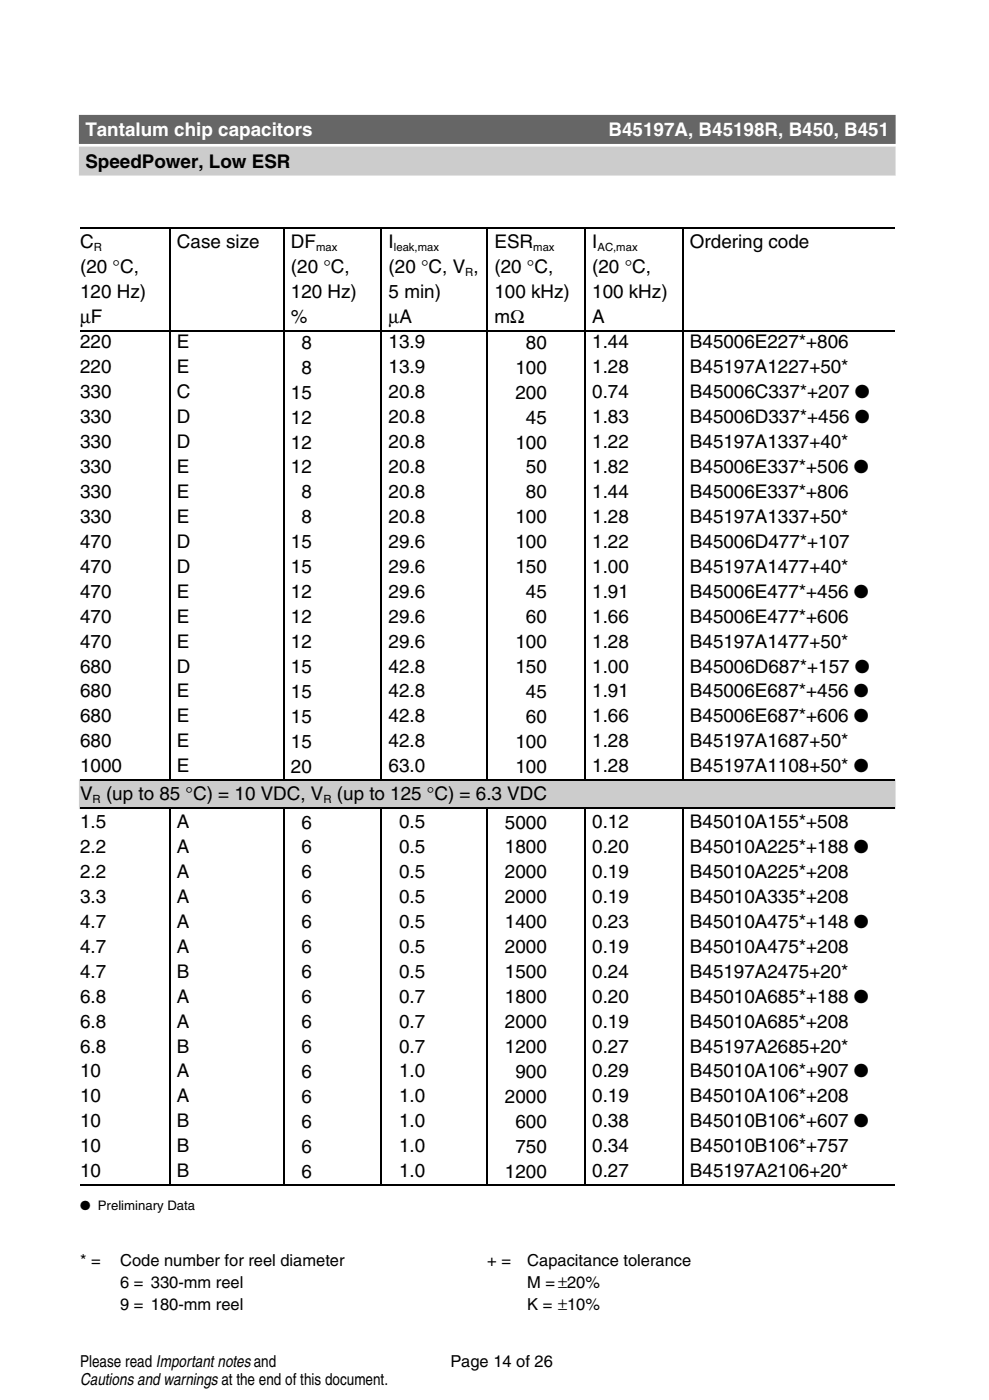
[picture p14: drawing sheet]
<svg xmlns="http://www.w3.org/2000/svg" width="148mm" height="210mm" viewBox="0 0 148 210" stroke-linecap="round" stroke-linejoin="round" font-family="sans-serif">
<defs><g id="words">
<g font-size="2.8" fill="#fff">
<text x="12.8" y="20.4">Tantalum chip capacitors</text>
<text x="91.2" y="20.4">B45197A, B45198R, B450, B451</text>
</g>
<g font-size="2.8">
<text x="12.8" y="25.2">SpeedPower, Low ESR</text>
<text x="12" y="37.2">C</text>
<text x="12" y="40.9">(20 °C,</text>
<text x="26.5" y="37.2">Case size</text>
<text x="43.6" y="37.2">DF</text>
<text x="43.6" y="40.9">(20 °C,</text>
<text x="58.2" y="37.2">I</text>
<text x="58.2" y="40.9">(20 °C, V ,</text>
<text x="74.1" y="37.2">ESR</text>
<text x="74.1" y="40.9">(20 °C,</text>
<text x="88.7" y="37.2">I</text>
<text x="88.7" y="40.9">(20 °C,</text>
<text x="103.4" y="37.2">Ordering code</text>
<text x="12" y="44.7">120 Hz)</text>
<text x="43.6" y="44.7">120 Hz)</text>
<text x="58.2" y="44.7">5 min)</text>
<text x="74.1" y="44.7">100 kHz)</text>
<text x="88.7" y="44.7">100 kHz)</text>
<text x="12" y="48.4">µF</text>
<text x="12" y="52.2">220</text>
<text x="26.5" y="52.2">E</text>
<text x="43.6" y="48.4">%</text>
<text x="45.2" y="52.3">8</text>
<text x="58.2" y="48.4">µA</text>
<text x="58.2" y="52.2">13.9</text>
<text x="74.1" y="48.4">mΩ</text>
<text x="78.8" y="52.3">80</text>
<text x="88.7" y="48.4">A</text>
<text x="88.7" y="52.2">1.44</text>
<text x="103.4" y="52.2">B45006E227*+806</text>
<text x="12" y="56">220</text>
<text x="12" y="59.7">330</text>
<text x="26.5" y="56">E</text>
<text x="26.5" y="59.7">C</text>
<text x="43.6" y="59.8">15</text>
<text x="45.2" y="56">8</text>
<text x="58.2" y="56">13.9</text>
<text x="58.2" y="59.7">20.8</text>
<text x="77.2" y="56">100</text>
<text x="77.2" y="59.8">200</text>
<text x="88.7" y="56">1.28</text>
<text x="88.7" y="59.7">0.74</text>
<text x="103.4" y="56">B45197A1227+50*</text>
<text x="103.4" y="59.7">B45006C337*+207 ●</text>
<text x="12" y="63.4">330</text>
<text x="26.5" y="63.4">D</text>
<text x="43.6" y="63.5">12</text>
<text x="58.2" y="63.4">20.8</text>
<text x="78.8" y="63.5">45</text>
<text x="88.7" y="63.4">1.83</text>
<text x="103.4" y="63.4">B45006D337*+456 ●</text>
<text x="12" y="67.2">330</text>
<text x="12" y="70.9">330</text>
<text x="26.5" y="67.2">D</text>
<text x="26.5" y="70.9">E</text>
<text x="43.6" y="67.3">12</text>
<text x="43.6" y="71">12</text>
<text x="58.2" y="67.2">20.8</text>
<text x="58.2" y="70.9">20.8</text>
<text x="77.2" y="67.3">100</text>
<text x="78.8" y="71">50</text>
<text x="88.7" y="67.2">1.22</text>
<text x="88.7" y="70.9">1.82</text>
<text x="103.4" y="67.2">B45197A1337+40*</text>
<text x="103.4" y="70.9">B45006E337*+506 ●</text>
<text x="12" y="74.7">330</text>
<text x="26.5" y="74.7">E</text>
<text x="45.2" y="74.7">8</text>
<text x="58.2" y="74.7">20.8</text>
<text x="78.8" y="74.7">80</text>
<text x="88.7" y="74.7">1.44</text>
<text x="103.4" y="74.7">B45006E337*+806</text>
<text x="12" y="78.4">330</text>
<text x="12" y="82.1">470</text>
<text x="26.5" y="78.4">E</text>
<text x="26.5" y="82.1">D</text>
<text x="43.6" y="82.2">15</text>
<text x="45.2" y="78.5">8</text>
<text x="58.2" y="78.4">20.8</text>
<text x="58.2" y="82.1">29.6</text>
<text x="77.2" y="78.5">100</text>
<text x="77.2" y="82.2">100</text>
<text x="88.7" y="78.4">1.28</text>
<text x="88.7" y="82.1">1.22</text>
<text x="103.4" y="78.4">B45197A1337+50*</text>
<text x="103.4" y="82.1">B45006D477*+107</text>
<text x="12" y="85.9">470</text>
<text x="12" y="89.6">470</text>
<text x="26.5" y="85.9">D</text>
<text x="26.5" y="89.6">E</text>
<text x="43.6" y="85.9">15</text>
<text x="43.6" y="89.7">12</text>
<text x="58.2" y="85.9">29.6</text>
<text x="58.2" y="89.6">29.6</text>
<text x="77.2" y="85.9">150</text>
<text x="78.8" y="89.7">45</text>
<text x="88.7" y="85.9">1.00</text>
<text x="88.7" y="89.6">1.91</text>
<text x="103.4" y="85.9">B45197A1477+40*</text>
<text x="103.4" y="89.6">B45006E477*+456 ●</text>
<text x="12" y="93.4">470</text>
<text x="26.5" y="93.4">E</text>
<text x="43.6" y="93.4">12</text>
<text x="58.2" y="93.4">29.6</text>
<text x="78.8" y="93.4">60</text>
<text x="88.7" y="93.4">1.66</text>
<text x="103.4" y="93.4">B45006E477*+606</text>
<text x="12" y="97.1">470</text>
<text x="12" y="100.8">680</text>
<text x="26.5" y="97.1">E</text>
<text x="26.5" y="100.8">D</text>
<text x="43.6" y="97.2">12</text>
<text x="43.6" y="100.9">15</text>
<text x="58.2" y="97.1">29.6</text>
<text x="58.2" y="100.8">42.8</text>
<text x="77.2" y="97.2">100</text>
<text x="77.2" y="100.9">150</text>
<text x="88.7" y="97.1">1.28</text>
<text x="88.7" y="100.8">1.00</text>
<text x="103.4" y="97.1">B45197A1477+50*</text>
<text x="103.4" y="100.8">B45006D687*+157 ●</text>
<text x="12" y="104.6">680</text>
<text x="26.5" y="104.6">E</text>
<text x="43.6" y="104.6">15</text>
<text x="58.2" y="104.6">42.8</text>
<text x="78.8" y="104.6">45</text>
<text x="88.7" y="104.6">1.91</text>
<text x="103.4" y="104.6">B45006E687*+456 ●</text>
<text x="12" y="108.3">680</text>
<text x="12" y="112.1">680</text>
<text x="26.5" y="108.3">E</text>
<text x="26.5" y="112.1">E</text>
<text x="43.6" y="108.4">15</text>
<text x="43.6" y="112.1">15</text>
<text x="58.2" y="108.3">42.8</text>
<text x="58.2" y="112.1">42.8</text>
<text x="77.2" y="112.1">100</text>
<text x="78.8" y="108.4">60</text>
<text x="88.7" y="108.3">1.66</text>
<text x="88.7" y="112.1">1.28</text>
<text x="103.4" y="108.3">B45006E687*+606 ●</text>
<text x="103.4" y="112.1">B45197A1687+50*</text>
<text x="12" y="115.8">1000</text>
<text x="12" y="120">V</text>
<text x="15.9" y="120">(up to 85 °C) = 10 VDC, V</text>
<text x="26.5" y="115.8">E</text>
<text x="43.6" y="115.9">20</text>
<text x="50.5" y="120">(up to 125 °C) = 6.3 VDC</text>
<text x="58.2" y="115.8">63.0</text>
<text x="77.2" y="115.9">100</text>
<text x="88.7" y="115.8">1.28</text>
<text x="103.4" y="115.8">B45197A1108+50* ●</text>
<text x="12" y="124.2">1.5</text>
<text x="26.5" y="124.2">A</text>
<text x="45.2" y="124.2">6</text>
<text x="59.8" y="124.2">0.5</text>
<text x="75.7" y="124.2">5000</text>
<text x="88.7" y="124.2">0.12</text>
<text x="103.4" y="124.2">B45010A155*+508</text>
<text x="12" y="127.9">2.2</text>
<text x="12" y="131.6">2.2</text>
<text x="26.5" y="127.9">A</text>
<text x="26.5" y="131.6">A</text>
<text x="45.2" y="128">6</text>
<text x="45.2" y="131.7">6</text>
<text x="59.8" y="127.9">0.5</text>
<text x="59.8" y="131.6">0.5</text>
<text x="75.7" y="128">1800</text>
<text x="75.7" y="131.7">2000</text>
<text x="88.7" y="127.9">0.20</text>
<text x="88.7" y="131.6">0.19</text>
<text x="103.4" y="127.9">B45010A225*+188 ●</text>
<text x="103.4" y="131.6">B45010A225*+208</text>
<text x="12" y="135.4">3.3</text>
<text x="26.5" y="135.4">A</text>
<text x="45.2" y="135.4">6</text>
<text x="59.8" y="135.4">0.5</text>
<text x="75.7" y="135.4">2000</text>
<text x="88.7" y="135.4">0.19</text>
<text x="103.4" y="135.4">B45010A335*+208</text>
<text x="12" y="139.1">4.7</text>
<text x="12" y="142.9">4.7</text>
<text x="26.5" y="139.1">A</text>
<text x="26.5" y="142.9">A</text>
<text x="45.2" y="139.2">6</text>
<text x="45.2" y="142.9">6</text>
<text x="59.8" y="139.1">0.5</text>
<text x="59.8" y="142.9">0.5</text>
<text x="75.7" y="139.2">1400</text>
<text x="75.7" y="142.9">2000</text>
<text x="88.7" y="139.1">0.23</text>
<text x="88.7" y="142.9">0.19</text>
<text x="103.4" y="139.1">B45010A475*+148 ●</text>
<text x="103.4" y="142.9">B45010A475*+208</text>
<text x="12" y="146.6">4.7</text>
<text x="26.5" y="146.6">B</text>
<text x="45.2" y="146.7">6</text>
<text x="59.8" y="146.6">0.5</text>
<text x="75.7" y="146.7">1500</text>
<text x="88.7" y="146.6">0.24</text>
<text x="103.4" y="146.6">B45197A2475+20*</text>
<text x="12" y="150.3">6.8</text>
<text x="12" y="154.1">6.8</text>
<text x="26.5" y="150.3">A</text>
<text x="26.5" y="154.1">A</text>
<text x="45.2" y="150.4">6</text>
<text x="45.2" y="154.1">6</text>
<text x="59.8" y="150.3">0.7</text>
<text x="59.8" y="154.1">0.7</text>
<text x="75.7" y="150.4">1800</text>
<text x="75.7" y="154.1">2000</text>
<text x="88.7" y="150.3">0.20</text>
<text x="88.7" y="154.1">0.19</text>
<text x="103.4" y="150.3">B45010A685*+188 ●</text>
<text x="103.4" y="154.1">B45010A685*+208</text>
<text x="12" y="157.8">6.8</text>
<text x="12" y="161.5">10</text>
<text x="26.5" y="157.8">B</text>
<text x="26.5" y="161.5">A</text>
<text x="45.2" y="157.9">6</text>
<text x="45.2" y="161.6">6</text>
<text x="59.8" y="157.8">0.7</text>
<text x="59.8" y="161.5">1.0</text>
<text x="75.7" y="157.9">1200</text>
<text x="77.2" y="161.6">900</text>
<text x="88.7" y="157.8">0.27</text>
<text x="88.7" y="161.5">0.29</text>
<text x="103.4" y="157.8">B45197A2685+20*</text>
<text x="103.4" y="161.5">B45010A106*+907 ●</text>
<text x="12" y="165.3">10</text>
<text x="26.5" y="165.3">A</text>
<text x="45.2" y="165.4">6</text>
<text x="59.8" y="165.3">1.0</text>
<text x="75.7" y="165.4">2000</text>
<text x="88.7" y="165.3">0.19</text>
<text x="103.4" y="165.3">B45010A106*+208</text>
<text x="12" y="169">10</text>
<text x="12" y="172.8">10</text>
<text x="26.5" y="169">B</text>
<text x="26.5" y="172.8">B</text>
<text x="45.2" y="169.1">6</text>
<text x="45.2" y="172.8">6</text>
<text x="59.8" y="169">1.0</text>
<text x="59.8" y="172.8">1.0</text>
<text x="77.2" y="169.1">600</text>
<text x="77.2" y="172.8">750</text>
<text x="88.7" y="169">0.38</text>
<text x="88.7" y="172.8">0.34</text>
<text x="103.4" y="169">B45010B106*+607 ●</text>
<text x="103.4" y="172.8">B45010B106*+757</text>
<text x="12" y="176.5">10</text>
<text x="26.5" y="176.5">B</text>
<text x="45.2" y="176.6">6</text>
<text x="59.8" y="176.5">1.0</text>
<text x="75.7" y="176.6">1200</text>
<text x="88.7" y="176.5">0.27</text>
<text x="103.4" y="176.5">B45197A2106+20*</text>
</g>
<g font-size="2.5">
<text x="12" y="189.8">* =</text>
<text x="18" y="189.8">Code number for reel diameter</text>
<text x="73" y="189.8">+ =</text>
<text x="79" y="189.8">Capacitance tolerance</text>
<text x="18" y="193.2">6 = 330-mm reel</text>
<text x="18" y="196.4">9 = 180-mm reel</text>
<text x="79" y="193.2">M =±20%</text>
<text x="79" y="196.4">K = ±10%</text>
<text x="12" y="204.9">Please read Importantnotesand</text>
<text x="12" y="207.7">Cautions andwarnings at the end of this document.</text>
<text x="67.5" y="204.9">Page 14 of 26</text>
</g>
<text font-size="2" x="12" y="181.4">● Preliminary Data</text>
<g font-size="1.7">
<text x="14" y="37.7">R</text>
<text x="47.3" y="37.7">max</text>
<text x="59" y="37.7">leak,max</text>
<text x="69.7" y="41.4">R</text>
<text x="79.9" y="37.7">max</text>
<text x="89.5" y="37.7">AC,max</text>
<text x="13.9" y="120.4">R</text>
<text x="48.5" y="120.4">R</text>
</g>
</g></defs>
<g fill="none" stroke="#000" stroke-width=".18">
<path d="M12 34.1h13.4M25.4 34.1v82.8M25.5 34.1h17M42.5 34.1v82.8M42.6 34.1h14.5M57.1 34.1v82.8M57.2 34.1h15.8M73 34.1v82.8M73.1 34.1h14.5M87.6 34.1v82.8M87.7 34.1h14.6M102.3 34.1v82.8"/>
<path d="M102.4 34.1h31.6M12 49.6h13.4M25.5 49.6h17M42.6 49.6h14.5M57.2 49.6h15.8M73.1 49.6h14.5M87.7 49.6h14.6M102.4 49.6h31.6M12 116.9h122M12 121.2h122M25.4 121.2v56.5M42.5 121.2v56.5"/>
<path d="M57.1 121.2v56.5M73 121.2v56.5M87.6 121.2v56.5M102.3 121.2v56.5M12 177.7h122"/>
</g>
<g fill="#ccc" stroke="#ccc" stroke-width=".35">
<path d="M12 117h122v4.1h-122z"/>
<path d="M12 22.2h122v4h-122z"/>
</g>
<path d="M12 17.4h122v4h-122z" fill="#666" stroke="#666" stroke-width=".35"/>
<use href="#words"/>
</svg>
